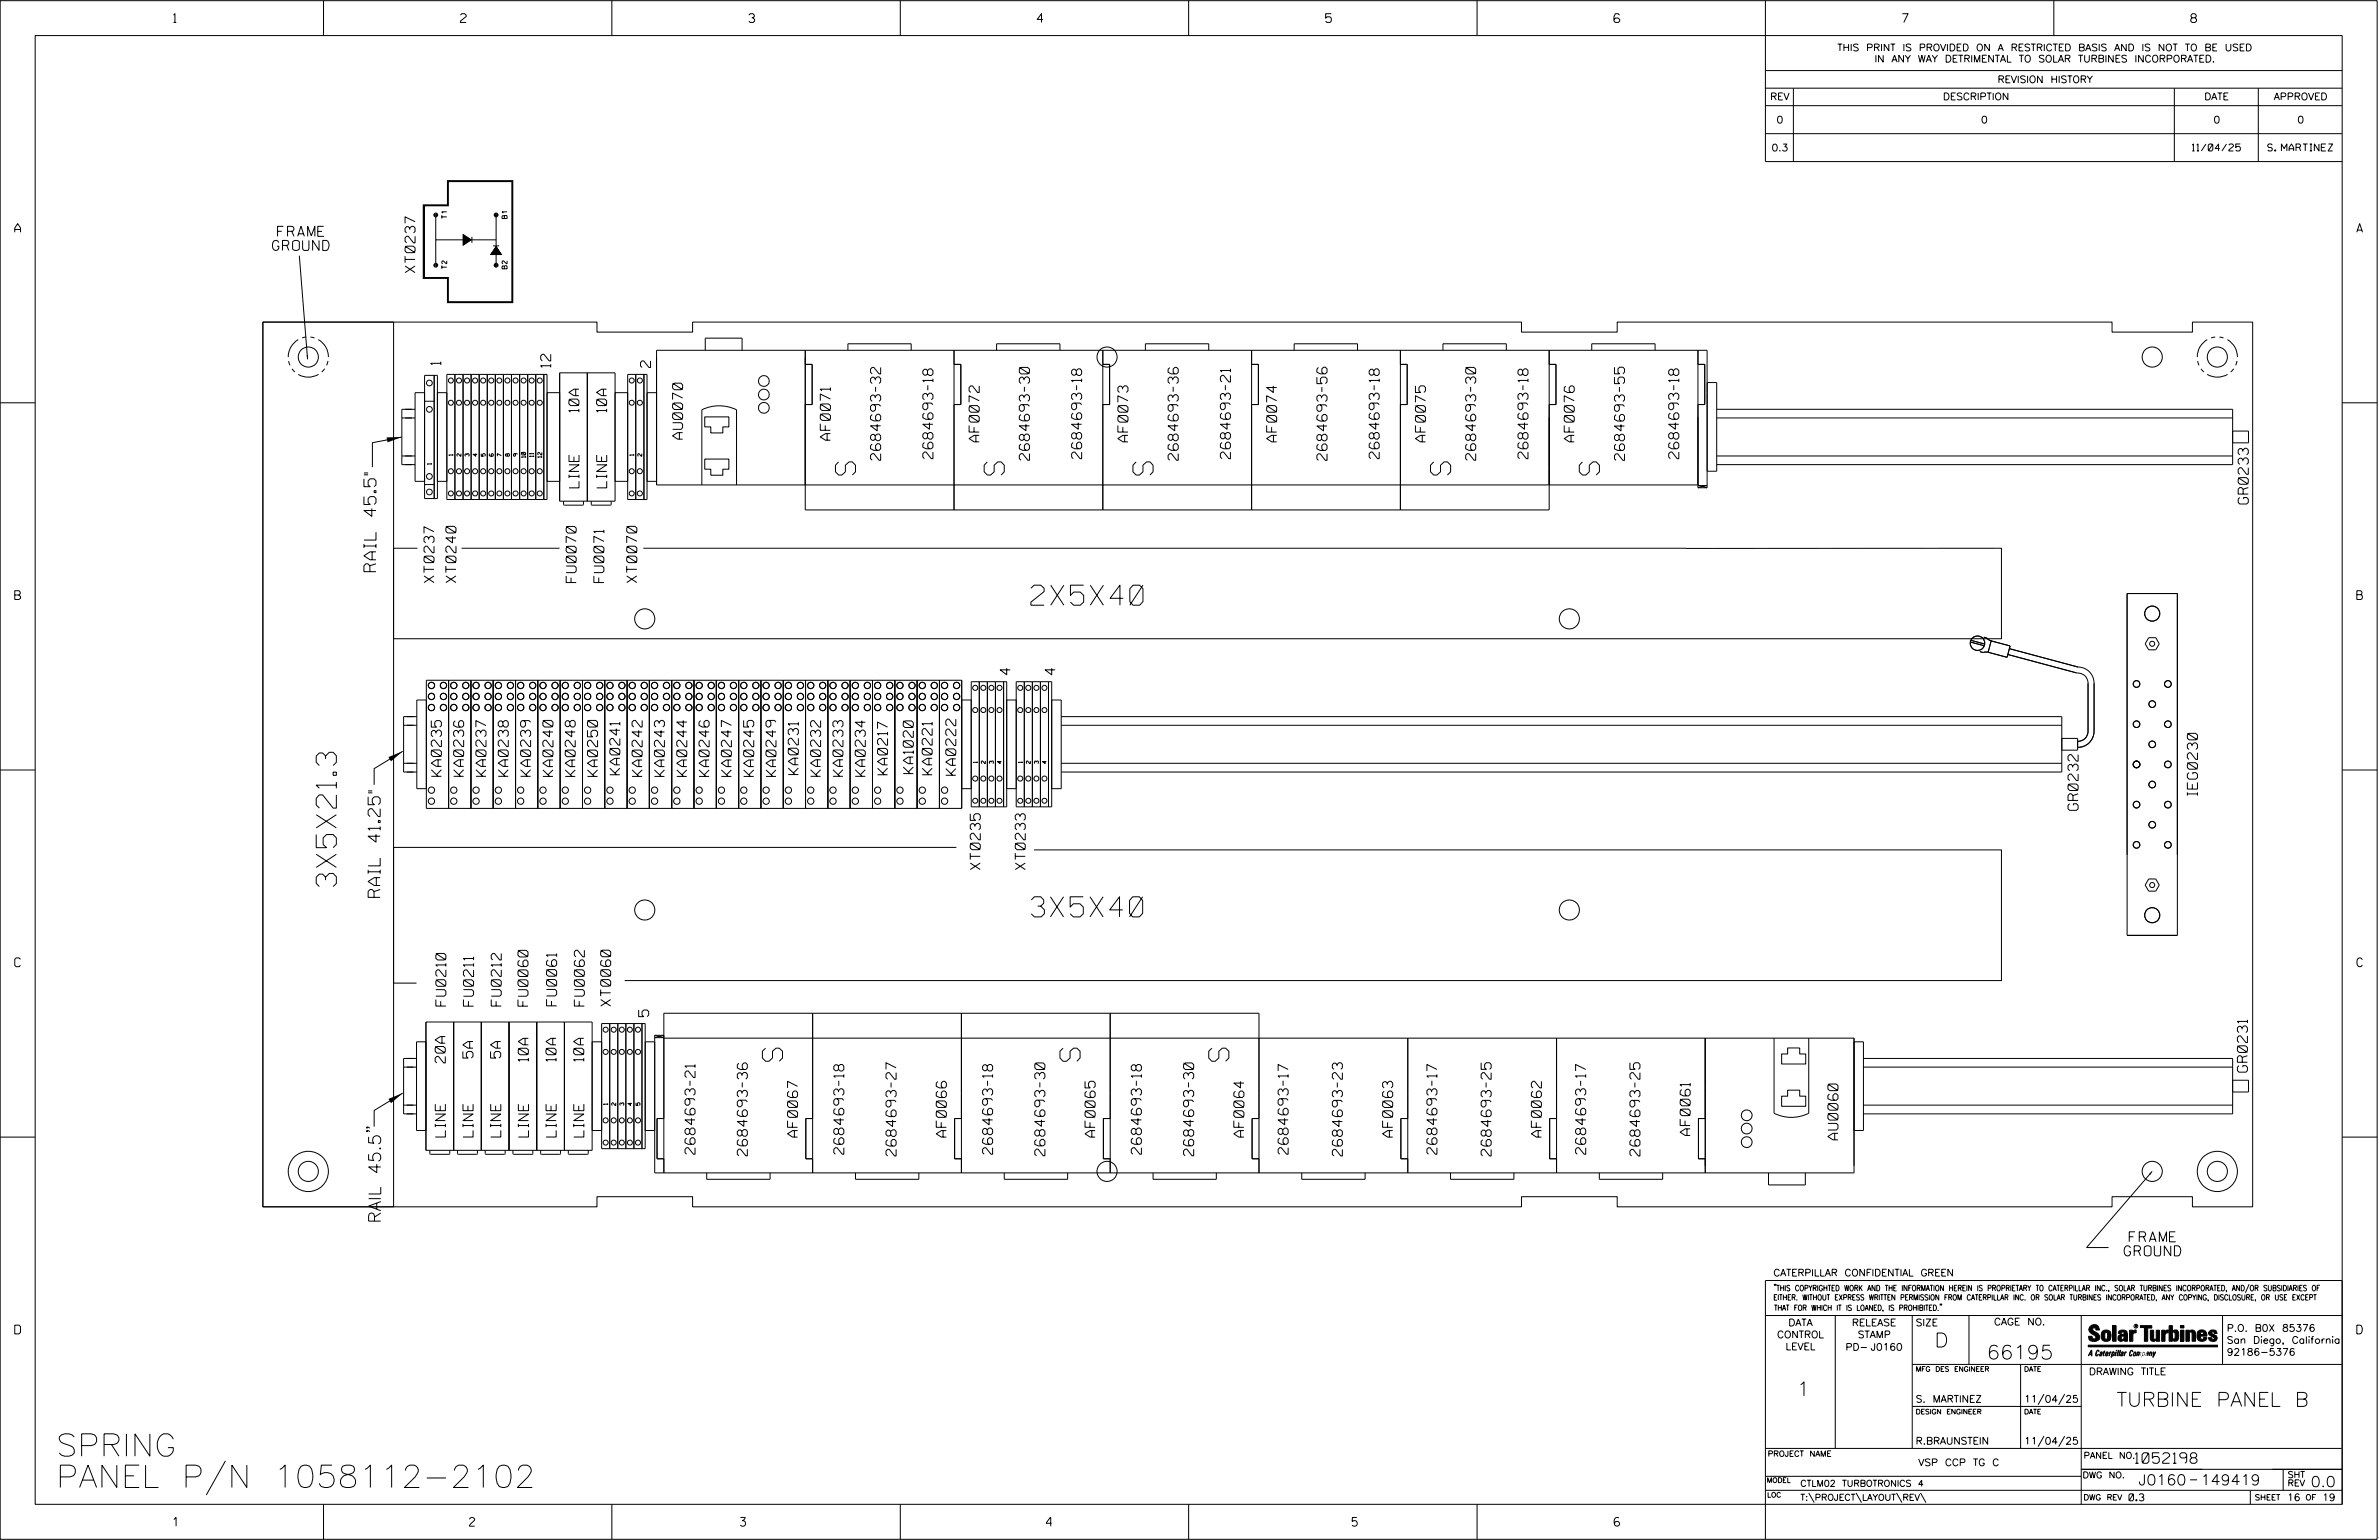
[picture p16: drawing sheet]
<svg xmlns="http://www.w3.org/2000/svg" width="864mm" height="559mm" viewBox="0 0 864 559" stroke-linecap="round" stroke-linejoin="round" font-family="sans-serif">
<defs><g id="words">
<g font-size="8.1">
<text x="20.4" y="528.4">SPRING</text>
<text x="20.4" y="539.8">PANEL P/N 1058112-2102</text>
</g>
<g font-size="7.3">
<text x="310.6" y="172.4" transform="rotate(-90 310.6 172.4)">S</text>
<text x="364.6" y="172.4" transform="rotate(-90 364.6 172.4)">S</text>
<text x="418.6" y="172.4" transform="rotate(-90 418.6 172.4)">S</text>
<text x="526.6" y="172.4" transform="rotate(-90 526.6 172.4)">S</text>
<text x="580.6" y="172.4" transform="rotate(-90 580.6 172.4)">S</text>
<text x="374.2" y="219.6">2X5X40</text>
<text x="122.1" y="321.7" transform="rotate(-90 122.1 321.7)">3X5X21.3</text>
<text x="374.4" y="332.7">3X5X40</text>
<text x="276.8" y="380.3" transform="rotate(90 276.8 380.3)">S</text>
<text x="384.8" y="380.3" transform="rotate(90 384.8 380.3)">S</text>
<text x="438.8" y="380.3" transform="rotate(90 438.8 380.3)">S</text>
</g>
<g font-size="5.1">
<text x="702.3" y="488.8">D</text>
<text x="721.2" y="493.2">66195</text>
<text x="652.2" y="506.5">1</text>
<text x="768.3" y="510.3">TURBINE PANEL B</text>
</g>
<g font-size="4.4">
<text x="136.5" y="207.4" transform="rotate(-90 136.5 207.4)">RAIL 45.5&quot;</text>
<text x="138" y="325.6" transform="rotate(-90 138 325.6)">RAIL 41.25&quot;</text>
<text x="138.2" y="443.9" transform="rotate(-90 138.2 443.9)">RAIL 45.5&quot;</text>
</g>
<g font-size="3.8">
<text x="775.1" y="531">1052198</text>
<text x="776.3" y="538.9">J0160</text>
<text x="798.8" y="538.9">149419</text>
<text x="838.8" y="539.5">0.0</text>
</g>
<g font-size="3.6">
<text x="100.8" y="85.8">FRAME</text>
<text x="98.9" y="90.9">GROUND</text>
<text x="150.7" y="98.9" transform="rotate(-90 150.7 98.9)">XT0237</text>
<text x="160" y="132.4" transform="rotate(-90 160 132.4)">1</text>
<text x="199.9" y="133.3" transform="rotate(-90 199.9 133.3)">12</text>
<text x="236.2" y="133.3" transform="rotate(-90 236.2 133.3)">2</text>
<text x="210.2" y="149.5" transform="rotate(-90 210.2 149.5)">10A</text>
<text x="220.2" y="149.5" transform="rotate(-90 220.2 149.5)">10A</text>
<text x="247.8" y="159.4" transform="rotate(-90 247.8 159.4)">AU0070</text>
<text x="301.4" y="159.7" transform="rotate(-90 301.4 159.7)">AF0071</text>
<text x="355.4" y="160.4" transform="rotate(-90 355.4 160.4)">AF0072</text>
<text x="409.5" y="160.4" transform="rotate(-90 409.5 160.4)">AF0073</text>
<text x="463.5" y="160.4" transform="rotate(-90 463.5 160.4)">AF0074</text>
<text x="517.5" y="160.4" transform="rotate(-90 517.5 160.4)">AF0075</text>
<text x="571.5" y="160.4" transform="rotate(-90 571.5 160.4)">AF0076</text>
<text x="319.7" y="167" transform="rotate(-90 319.7 167)">2684693-32</text>
<text x="338.7" y="166.4" transform="rotate(-90 338.7 166.4)">2684693-18</text>
<text x="373.7" y="167" transform="rotate(-90 373.7 167)">2684693-30</text>
<text x="392.7" y="166.4" transform="rotate(-90 392.7 166.4)">2684693-18</text>
<text x="427.7" y="167" transform="rotate(-90 427.7 167)">2684693-36</text>
<text x="446.7" y="166.4" transform="rotate(-90 446.7 166.4)">2684693-21</text>
<text x="481.7" y="167" transform="rotate(-90 481.7 167)">2684693-56</text>
<text x="500.7" y="166.4" transform="rotate(-90 500.7 166.4)">2684693-18</text>
<text x="535.7" y="167" transform="rotate(-90 535.7 167)">2684693-30</text>
<text x="554.7" y="166.4" transform="rotate(-90 554.7 166.4)">2684693-18</text>
<text x="589.7" y="167" transform="rotate(-90 589.7 167)">2684693-55</text>
<text x="609.4" y="166.4" transform="rotate(-90 609.4 166.4)">2684693-18</text>
<text x="210.2" y="177" transform="rotate(-90 210.2 177)">LINE</text>
<text x="220.3" y="177" transform="rotate(-90 220.3 177)">LINE</text>
<text x="816.1" y="182.9" transform="rotate(-90 816.1 182.9)">GR0233</text>
<text x="157.5" y="211.4" transform="rotate(-90 157.5 211.4)">XT0237</text>
<text x="165.5" y="211.4" transform="rotate(-90 165.5 211.4)">XT0240</text>
<text x="209.2" y="211.4" transform="rotate(-90 209.2 211.4)">FU0070</text>
<text x="219.2" y="211.4" transform="rotate(-90 219.2 211.4)">FU0071</text>
<text x="231.2" y="211.4" transform="rotate(-90 231.2 211.4)">XT0070</text>
<text x="366.7" y="244.9" transform="rotate(-90 366.7 244.9)">4</text>
<text x="383" y="244.9" transform="rotate(-90 383 244.9)">4</text>
<text x="160.2" y="281.7" transform="rotate(-90 160.2 281.7)">KA0235</text>
<text x="168.3" y="281.7" transform="rotate(-90 168.3 281.7)">KA0236</text>
<text x="176.4" y="281.7" transform="rotate(-90 176.4 281.7)">KA0237</text>
<text x="184.5" y="281.7" transform="rotate(-90 184.5 281.7)">KA0238</text>
<text x="192.6" y="281.7" transform="rotate(-90 192.6 281.7)">KA0239</text>
<text x="200.7" y="281.7" transform="rotate(-90 200.7 281.7)">KA0240</text>
<text x="208.8" y="281.7" transform="rotate(-90 208.8 281.7)">KA0248</text>
<text x="216.9" y="281.7" transform="rotate(-90 216.9 281.7)">KA0250</text>
<text x="225" y="281.1" transform="rotate(-90 225 281.1)">KA0241</text>
<text x="233.1" y="281.7" transform="rotate(-90 233.1 281.7)">KA0242</text>
<text x="241.2" y="281.7" transform="rotate(-90 241.2 281.7)">KA0243</text>
<text x="249.3" y="281.7" transform="rotate(-90 249.3 281.7)">KA0244</text>
<text x="257.4" y="281.7" transform="rotate(-90 257.4 281.7)">KA0246</text>
<text x="265.5" y="281.7" transform="rotate(-90 265.5 281.7)">KA0247</text>
<text x="273.6" y="281.7" transform="rotate(-90 273.6 281.7)">KA0245</text>
<text x="281.7" y="281.7" transform="rotate(-90 281.7 281.7)">KA0249</text>
<text x="289.8" y="281.1" transform="rotate(-90 289.8 281.1)">KA0231</text>
<text x="297.9" y="281.7" transform="rotate(-90 297.9 281.7)">KA0232</text>
<text x="306" y="281.7" transform="rotate(-90 306 281.7)">KA0233</text>
<text x="314.1" y="281.7" transform="rotate(-90 314.1 281.7)">KA0234</text>
<text x="322.2" y="281.1" transform="rotate(-90 322.2 281.1)">KA0217</text>
<text x="331.5" y="280.7" transform="rotate(-90 331.5 280.7)">KA1020</text>
<text x="338.4" y="281.1" transform="rotate(-90 338.4 281.1)">KA0221</text>
<text x="347" y="281.3" transform="rotate(-90 347 281.3)">KA0222</text>
<text x="797.7" y="288.7" transform="rotate(-90 797.7 288.7)">IEG0230</text>
<text x="754.4" y="294" transform="rotate(-90 754.4 294)">GR0232</text>
<text x="355.9" y="315.5" transform="rotate(-90 355.9 315.5)">XT0235</text>
<text x="372.2" y="315.5" transform="rotate(-90 372.2 315.5)">XT0233</text>
<text x="161.9" y="365.1" transform="rotate(-90 161.9 365.1)">FU0210</text>
<text x="171.9" y="365.1" transform="rotate(-90 171.9 365.1)">FU0211</text>
<text x="182" y="365.1" transform="rotate(-90 182 365.1)">FU0212</text>
<text x="191.7" y="365.1" transform="rotate(-90 191.7 365.1)">FU0060</text>
<text x="202.1" y="365" transform="rotate(-90 202.1 365)">FU0061</text>
<text x="212.1" y="365.1" transform="rotate(-90 212.1 365.1)">FU0062</text>
<text x="221.7" y="365.1" transform="rotate(-90 221.7 365.1)">XT0060</text>
<text x="235.5" y="368.9" transform="rotate(-90 235.5 368.9)">5</text>
<text x="171.7" y="383.9" transform="rotate(-90 171.7 383.9)">5A</text>
<text x="181.7" y="383.9" transform="rotate(-90 181.7 383.9)">5A</text>
<text x="161.6" y="385.7" transform="rotate(-90 161.6 385.7)">20A</text>
<text x="191.8" y="385.1" transform="rotate(-90 191.8 385.1)">10A</text>
<text x="201.8" y="385.1" transform="rotate(-90 201.8 385.1)">10A</text>
<text x="211.9" y="385.1" transform="rotate(-90 211.9 385.1)">10A</text>
<text x="815.8" y="389" transform="rotate(-90 815.8 389)">GR0231</text>
<text x="161.7" y="412.6" transform="rotate(-90 161.7 412.6)">LINE</text>
<text x="171.7" y="412.6" transform="rotate(-90 171.7 412.6)">LINE</text>
<text x="181.8" y="412.6" transform="rotate(-90 181.8 412.6)">LINE</text>
<text x="191.8" y="412.6" transform="rotate(-90 191.8 412.6)">LINE</text>
<text x="201.9" y="412.6" transform="rotate(-90 201.9 412.6)">LINE</text>
<text x="211.9" y="412.6" transform="rotate(-90 211.9 412.6)">LINE</text>
<text x="289.5" y="412.6" transform="rotate(-90 289.5 412.6)">AF0067</text>
<text x="343.5" y="412.6" transform="rotate(-90 343.5 412.6)">AF0066</text>
<text x="397.5" y="412.6" transform="rotate(-90 397.5 412.6)">AF0065</text>
<text x="451.5" y="412.6" transform="rotate(-90 451.5 412.6)">AF0064</text>
<text x="505.5" y="412.6" transform="rotate(-90 505.5 412.6)">AF0063</text>
<text x="559.6" y="412.6" transform="rotate(-90 559.6 412.6)">AF0062</text>
<text x="613.6" y="412" transform="rotate(-90 613.6 412)">AF0061</text>
<text x="667.2" y="413.6" transform="rotate(-90 667.2 413.6)">AU0060</text>
<text x="252.3" y="418.8" transform="rotate(-90 252.3 418.8)">2684693-21</text>
<text x="271.3" y="419.4" transform="rotate(-90 271.3 419.4)">2684693-36</text>
<text x="306.3" y="418.8" transform="rotate(-90 306.3 418.8)">2684693-18</text>
<text x="325.3" y="419.4" transform="rotate(-90 325.3 419.4)">2684693-27</text>
<text x="360.3" y="418.8" transform="rotate(-90 360.3 418.8)">2684693-18</text>
<text x="379.3" y="419.4" transform="rotate(-90 379.3 419.4)">2684693-30</text>
<text x="414.3" y="418.8" transform="rotate(-90 414.3 418.8)">2684693-18</text>
<text x="433.3" y="419.4" transform="rotate(-90 433.3 419.4)">2684693-30</text>
<text x="467.6" y="418.8" transform="rotate(-90 467.6 418.8)">2684693-17</text>
<text x="487.3" y="419.4" transform="rotate(-90 487.3 419.4)">2684693-23</text>
<text x="521.6" y="418.8" transform="rotate(-90 521.6 418.8)">2684693-17</text>
<text x="541.3" y="419.4" transform="rotate(-90 541.3 419.4)">2684693-25</text>
<text x="575.6" y="418.8" transform="rotate(-90 575.6 418.8)">2684693-17</text>
<text x="595.3" y="419.4" transform="rotate(-90 595.3 419.4)">2684693-25</text>
<text x="771.1" y="455.7">GROUND</text>
<text x="772.9" y="450.6">FRAME</text>
</g>
<g font-size="3.2">
<text x="63" y="8.2">1</text>
<text x="167.2" y="8.2">2</text>
<text x="271.8" y="8.2">3</text>
<text x="376.5" y="8.2">4</text>
<text x="481.2" y="8.2">5</text>
<text x="690.6" y="8.2">7</text>
<text x="795.3" y="8.2">8</text>
<text x="5.4" y="84.3">A</text>
<text x="855.5" y="84.3">A</text>
<text x="5.4" y="217.5">B</text>
<text x="855.6" y="217.5">B</text>
<text x="5.4" y="350.8">C</text>
<text x="855.6" y="350.8">C</text>
<text x="5.4" y="484">D</text>
<text x="855.6" y="484">D</text>
<text x="62.8" y="553.8">1</text>
<text x="170.4" y="553.8">2</text>
<text x="268.8" y="553.8">3</text>
<text x="379.8" y="553.8">4</text>
<text x="490.8" y="553.8">5</text>
<text x="585.9" y="553.8">6</text>
</g>
<g font-size="2.5">
<text x="666.9" y="18.5">THIS PRINT IS PROVIDED ON A RESTRICTED BASIS AND IS NOT TO BE USED</text>
<text x="680.5" y="22.6">IN ANY WAY DETRIMENTAL TO SOLAR TURBINES INCORPORATED.</text>
<text x="725.1" y="30">REVISION HISTORY</text>
<text x="642.6" y="36.3">REV</text>
<text x="705.3" y="36.3">DESCRIPTION</text>
<text x="800.2" y="36.3">DATE</text>
<text x="825.4" y="36.3">APPROVED</text>
<text x="644.9" y="44.7">0</text>
<text x="719.1" y="44.7">0</text>
<text x="803.5" y="44.7">0</text>
<text x="834" y="44.7">0</text>
<text x="643.1" y="54.8">0.3</text>
<text x="795.8" y="54.8">11/04/25</text>
<text x="823.2" y="54.8">S. MARTINEZ</text>
<text x="643.8" y="463">CATERPILLAR CONFIDENTIAL GREEN</text>
<text x="645.1" y="485.5">CONTROL</text>
<text x="649.2" y="481.1">DATA</text>
<text x="672.3" y="481.1">RELEASE</text>
<text x="674.4" y="485.5">STAMP</text>
<text x="695.4" y="481.1">SIZE</text>
<text x="723.8" y="480.8">CAGE NO.</text>
<text x="808.4" y="483.1">P.O. B0X 85376</text>
<text x="648.2" y="489.8">LEVEL</text>
<text x="669.9" y="490">PD- J0160</text>
<text x="808.4" y="487.5">San Diego, California</text>
<text x="808.4" y="491.8">92186-5376</text>
<text x="758.3" y="498.9">DRAWING TITLE</text>
<text x="695.4" y="508.9">S. MARTINEZ</text>
<text x="734.8" y="508.9">11/04/25</text>
<text x="695.4" y="524.1">R.BRAUNSTEIN</text>
<text x="734.8" y="524.1">11/04/25</text>
<text x="696.4" y="531.9">VSP CCP TG C</text>
<text x="772.8" y="544.6">0.3</text>
<text x="830.2" y="544.6">16</text>
<text x="843" y="544.6">19</text>
</g>
<g font-size="2.3">
<text x="756.4" y="529.2">PANEL NO.</text>
<text x="653.5" y="539.4">CTLM02 TURBOTRONICS 4</text>
<text x="756" y="536.3">DWG NO.</text>
<text x="830.4" y="539.3">REV</text>
<text x="830.4" y="536.2">SHT</text>
<text x="653.5" y="544.5">T:\PROJECT\LAYOUT\REV\</text>
</g>
<g font-size="2">
<text x="643.8" y="468.4">&quot;THIS COPYRIGHTED WORK AND THE INFORMATION HEREIN IS PROPRIETARY TO CATERPILLAR INC., SOLAR TURBINES INCORPORATED, AND/OR SUBSIDIARIES OF</text>
<text x="643.8" y="471.8">EITHER. WITHOUT EXPRESS WRITTEN PERMISSION FROM CATERPILLAR INC. OR SOLAR TURBINES INCORPORATED, ANY COPYING, DISCLOSURE, OR USE EXCEPT</text>
<text x="644" y="475.6">THAT FOR WHICH IT IS LOANED, IS PROHIBITED.&quot;</text>
<text x="641.7" y="528.5">PROJECT NAME</text>
<text x="756.3" y="544.3">DWG REV</text>
<text x="818.5" y="544.3">SHEET</text>
<text x="836.9" y="544.3">OF</text>
</g>
<g font-size="1.8">
<text x="162.2" y="79.3" transform="rotate(-90 162.2 79.3)">T1</text>
<text x="184.1" y="79.3" transform="rotate(-90 184.1 79.3)">B1</text>
<text x="162.2" y="97.5" transform="rotate(-90 162.2 97.5)">T2</text>
<text x="184.1" y="97.5" transform="rotate(-90 184.1 97.5)">B2</text>
<text x="695.4" y="497.6">MFG DES ENGINEER</text>
<text x="734.8" y="497.6">DATE</text>
<text x="695.4" y="513.1">DESIGN ENGINEER</text>
<text x="734.8" y="513.1">DATE</text>
<text x="641.3" y="538">MODEL</text>
<text x="641.5" y="543.3">LOC</text>
</g>
<g font-size="1.5">
<text x="164.4" y="165.3" transform="rotate(-90 164.4 165.3)">1</text>
<text x="167.3" y="165.6" transform="rotate(-90 167.3 165.6)">2</text>
<text x="170.3" y="165.6" transform="rotate(-90 170.3 165.6)">3</text>
<text x="173.2" y="165.6" transform="rotate(-90 173.2 165.6)">4</text>
<text x="176.1" y="165.6" transform="rotate(-90 176.1 165.6)">5</text>
<text x="179.1" y="165.6" transform="rotate(-90 179.1 165.6)">6</text>
<text x="182" y="165.6" transform="rotate(-90 182 165.6)">7</text>
<text x="184.9" y="165.6" transform="rotate(-90 184.9 165.6)">8</text>
<text x="187.9" y="165.6" transform="rotate(-90 187.9 165.6)">9</text>
<text x="190.8" y="166" transform="rotate(-90 190.8 166)">10</text>
<text x="193.7" y="165.8" transform="rotate(-90 193.7 165.8)">11</text>
<text x="196.7" y="166" transform="rotate(-90 196.7 166)">12</text>
<text x="230.1" y="165.3" transform="rotate(-90 230.1 165.3)">1</text>
<text x="233" y="165.6" transform="rotate(-90 233 165.6)">2</text>
<text x="156.6" y="168.6" transform="rotate(-90 156.6 168.6)">1</text>
<text x="354.8" y="276.8" transform="rotate(-90 354.8 276.8)">1</text>
<text x="357.7" y="277.1" transform="rotate(-90 357.7 277.1)">2</text>
<text x="360.6" y="277.1" transform="rotate(-90 360.6 277.1)">3</text>
<text x="363.6" y="277.1" transform="rotate(-90 363.6 277.1)">4</text>
<text x="371.1" y="276.8" transform="rotate(-90 371.1 276.8)">1</text>
<text x="374" y="277.1" transform="rotate(-90 374 277.1)">2</text>
<text x="376.9" y="277.1" transform="rotate(-90 376.9 277.1)">3</text>
<text x="379.9" y="277.1" transform="rotate(-90 379.9 277.1)">4</text>
<text x="220.6" y="400.9" transform="rotate(-90 220.6 400.9)">1</text>
<text x="223.5" y="401.1" transform="rotate(-90 223.5 401.1)">2</text>
<text x="226.5" y="401.1" transform="rotate(-90 226.5 401.1)">3</text>
<text x="229.4" y="401.1" transform="rotate(-90 229.4 401.1)">4</text>
<text x="232.3" y="401.1" transform="rotate(-90 232.3 401.1)">5</text>
</g>
<text font-size=".9" x="775.1" y="481.7">R</text>
</g></defs>
<g fill="none" stroke="#000" stroke-width=".36">
<path d="M.1 .2h862.8v558.4h-862.8zM12.8 12.9h837.4v533h-837.4zM117.4 .2v12.7M222.1 .2v12.7M326.8 .2v12.7M431.5 .2v12.7M536.2 .2v12.7M587.9 5.5l-.5-.5h-1l-.5 1v1.7l.5 .4h1l.6-.4v-.6l-.6-.5h-1l-.5 .5M640.9 .2v58.4h209.3M745.6 .2v12.7M640.9 25.6h209.3M640.9 32h209.3"/>
<path d="M640.9 38.3h209.3M651 32v26.6M789.3 32v26.6M819.8 32v26.6M640.9 48.5h209.3M158.2 78.5v17.3M180.1 78.5v17.3M108.7 92.8l3 37.6M158.2 87h21.9M171.3 85.9v2.2M179 89.2h2.2M95.4 116.9h47.5v321h-47.5z"/>
<path d="M95.4 116.9h121.3v3.6h34.7v-3.6h300.9v3.6h34.8v-3.6h179.6v3.6h29.2v-3.6h21.8v321h-21.8v-3.7h-29.2v3.7h-179.6v-3.7h-34.8v3.7h-300.9v-3.7h-34.7v3.7h-121.3zM104.8 131.1l.5 1.5M106 133.8l1 1.2M108.3 135.9a7.4 7.4 0 0 0 7.3 0M108.3 123.2a7.4 7.4 0 0 0-3.7 6.4M111.2 122.3l-1.5 .3M112.7 122.3l1.5 .3M115.6 123.2a7.2 7.2 0 0 1 3.6 6.4M117.9 133.8l-1.1 1.2M119.1 131l-.5 1.6M154.1 136.2h4.7v44.7h-4.7zM157.6 136.2v44.7"/>
<path d="M162.2 135.9h36.4v45.4h-36.4zM165.1 135.9v45.4M168.1 135.9v45.4M171 135.9v45.4M174 135.9v45.4M176.9 135.9v45.4M179.8 135.9v45.4M182.7 135.9v45.4M185.7 135.9v45.4M188.6 135.9v45.4M191.6 135.9v45.4M194.5 135.9v45.4"/>
<path d="M197.4 135.9v45.4M203.2 135.3h20.1v46.6h-20.1zM213.2 135.3v46.6M227.9 135.9h7v45.4h-7zM230.8 135.9v45.4M233.8 135.9v45.4M256 127.1v-4.4h13.4v4.4M292.3 132.2h2.5v14.6h-2.5M292.3 127.1v57.9h270.1v-57.9M307.8 127.1v-2.4h23v2.4M346.3 132.2h2.5v14.6h-2.5M346.3 127.1v57.9"/>
<path d="M361.8 127.1v-2.4h23v2.4M400.3 132.2h2.5v14.6h-2.5M400.3 127.1v57.9M415.8 127.1v-2.4h23v2.4M454.3 132.2h2.5v14.6h-2.5M454.3 127.1v57.9M469.8 127.1v-2.4h23v2.4M508.4 132.2h2.4v14.6h-2.4M508.4 127.1v57.9M523.8 127.1v-2.4h23v2.4M562.4 132.2h2.4v14.6h-2.4M577.8 127.1v-2.4h23v2.4"/>
<path d="M616.4 127.1v49.9M616.4 132.2h2.4v14.6h-2.4M619.7 138.8h3.5v32.2h-3.5zM797.8 131.1l.5 1.5M799 133.8l1 1.2M801.2 135.9a7.4 7.4 0 0 0 7.4 0M801.3 123.2a7.2 7.2 0 0 0-3.7 6.4M804.2 122.3l-1.6 .3M805.7 122.3l1.5 .3M808.6 123.2a7.2 7.2 0 0 1 3.6 6.4M810.9 133.8l-1.1 1.2M812.1 131l-.5 1.6"/>
<path d="M.1 146.2h12.7M145.9 158.6l-10.7 2.1v8.8M145.9 151.7h4.8M150.7 148.5h-4.8v20.1h4.8M154.1 145.6h3.5M154.1 142.5h-3.4v32.2h3.4M158.8 142.5h3.4M198.6 142.5h4.6v32.2h-4.6zM223.3 142.5h4.6v32.2h-4.6zM234.9 142.5h3.4M255.8 151.3h8.8v3.6h-2.2v2.2h-4.4v-2.2h-2.2zM623.2 148.5h187.3v20.1h-187.3"/>
<path d="M623.2 151.7h187.3M810.5 156.4h5.7v4.3h-5.7M850.2 146.2h12.7M145.9 165.5h4.8M154.1 175.8h3.5M158.8 174.7h3.4M234.9 174.7h3.4M254.8 176v-27.3a14.4 14.4 0 0 1 12.6 0v27.3M255.8 166.6h8.8v3.7h-2.2v2.1h-4.4v-2.1h-2.2zM616.4 177l3.3-.8h-3.3l3.3 .8M616.4 177h3.3M616.4 176h-378.1v-48.9h381.4v49.9"/>
<path d="M623.2 165.5h187.3M151.5 198.9h-8.6v32.9h583.6v-32.9l-114.6 .1M167.6 198.9h35.5M204.6 181.9v1.1l.3 .3h6.6l.3-.3v-1.1M214.6 181.9v1.1l.3 .3h6.7l.3-.3v-1.1M233.5 198.9h378.5M772.2 215.4h18.2v124h-18.2zM715.3 233l5 1.3M715.4 232.3l5 1.4M718.7 236.4l1.2 .4 .9-.2 1.2 .1M720.1 231.2l1.2 .3 .6 .6 1.2 .5M722.8 232.6l6.9 1.8-1.1 4.1-6.9-1.8z"/>
<path d="M728.9 237.5l24.9 6.7a3.8 3.8 0 0 1 4.2 3.7v17.4a3.6 3.6 0 0 1-3.8 3.7M729.4 235.4l24.9 6.6a5.8 5.8 0 0 1 5.9 5.9v17.4a5.8 5.8 0 0 1-6 5.9M780 231.4h2.6l1.2 2.2-1.2 2.2h-2.6l-1.3-2.2zM154.8 254h-3.5v32.2h3.5M154.8 246.8h194.3v46.5h-194.3zM162.8 246.8v46.5M171 246.8v46.5M179 246.8v46.5M187.1 246.8v46.5M195.2 246.8v46.5M203.3 246.8v46.5M211.5 246.8v46.5"/>
<path d="M219.5 246.8v46.5M227.6 246.8v46.5M235.7 246.8v46.5M243.8 246.8v46.5M251.9 246.8v46.5M260 246.8v46.5M268.1 246.8v46.5M276.2 246.8v46.5M284.3 246.8v46.5M292.4 246.8v46.5M300.5 246.8v46.5M308.6 246.8v46.5"/>
<path d="M316.7 246.8v46.5M324.8 246.8v46.5M332.9 246.8v46.5M341 246.8v46.5M349.1 254h3.5M352.6 247.4h12.8v45.4h-12.8zM355.5 247.4v45.4M358.4 247.4v45.4M361.4 247.4v45.4M364.3 247.4v45.4M365.4 254h3.5M368.9 247.4h12.9v45.4h-12.9z"/>
<path d="M371.8 247.4v45.4M374.8 247.4v45.4M377.7 247.4v45.4M380.6 247.4v45.4M381.8 254h3.4v32.2h-3.4M.1 279.4h12.7M146.2 272.6l-10.4 6.3v5.9M146.5 263.2h4.8M146.5 277h4.8M151.3 260h-4.8v20.1h4.8M385.2 260h363.3v20.1h-363.3M385.2 263.2h363.3"/>
<path d="M385.2 277h363.3M748.5 267.9h5.7v4.3h-5.7M850.2 279.4h12.7M349.1 286.2h3.5M365.4 286.2h3.5M347.2 307.5h-204.3v49.2h8.3M375.4 308.4h351.1v47.4h-499.7M780 318.9h2.6l1.2 2.3-1.2 2.2h-2.6l-1.3-2.2zM154.6 370.8h60.3v46.6h-60.3zM154.6 378h-3.4v32.2h3.4M164.7 370.8v46.6M174.7 370.8v46.6"/>
<path d="M184.8 370.8v46.6M194.8 370.8v46.6M204.9 370.8v46.6M214.9 378h3.5M218.4 371.4h15.8v45.4h-15.8zM221.3 371.4v45.4M224.3 371.4v45.4M227.2 371.4v45.4M230.1 371.4v45.4M233 371.4v45.4M234.2 378h3.5M237.7 375.7v49.9h435.3v-48.9h-432"/>
<path d="M237.7 375.7h3.3l-3.3 .8h3.3zM295 367.7v57.9M349 367.7v57.9M403 367.7v57.9M511 376.7v48.9M565 376.7v48.9M619 376.7v48.9M644 376.7v27.3a14.1 14.1 0 0 0 12.6 0v-27.3M673 378h3.5v32.2h-3.5M146.2 396.7l-10.4 6.2v5.9M146.5 387.2h4.7M151.2 384.1h-4.7v20.1h4.7"/>
<path d="M646.7 397.8h2.2v-2.2h4.4v2.2h2.2v3.6h-8.8zM646.7 382.4h2.2v-2.1h4.4v2.1h2.2v3.7h-8.8zM676.5 384.1h134v20.1h-134M676.5 387.2h134M810.5 392h5.7v4.2h-5.7M.1 412.6h12.7M133.2 410.2l.2 .3-.2 .2-.2-.2a.78 .78 0 0 1 1.2 .2M133.2 409l.2 .2-.2 .2-.2-.2a.78 .78 0 0 1 1.2 .2M146.5 401h4.7M156 417.4v1.2l.3 .3h6.7l.3-.3v-1.2M166.1 417.4v1.2l.3 .3h6.6l.3-.3v-1.2M176.1 417.4v1.2l.3 .3h6.7l.3-.3v-1.2"/>
<path d="M186.2 417.4v1.2l.3 .3h6.6l.3-.3v-1.2M196.3 417.4v1.2l.2 .3h6.7l.3-.3v-1.2M206.3 417.4v1.2l.3 .3h6.7l.2-.3v-1.2M214.9 410.2h3.5M234.2 410.2h3.5M241 405.9h-2.5v14.6h2.5M295 405.9h-2.5v14.6h2.5M349 405.9h-2.5v14.6h2.5M403 405.9h-2.5v14.6h2.5M457 405.9h-2.5v14.6h2.5M511 405.9h-2.5v14.6h2.5M565 405.9h-2.5v14.6h2.5"/>
<path d="M619 405.9h-2.5v14.6h2.5M676.5 401h134M850.2 412.6h12.7M241 425.6v-57.9h216v57.9M256.5 425.6v2.3h23v-2.3M310.6 425.6v2.3h23v-2.3M364.6 425.6v2.3h23v-2.3M418.6 425.6v2.3h22.9v-2.3M472.5 425.6v2.3h23v-2.3M526.6 425.6v2.3h23v-2.3M580.6 425.6v2.3h23v-2.3M642 425.6v4.4h13.4v-4.4"/>
<path d="M781.3 425.1l-23.9 27.6h8M640.9 477.3h209.3M644.2 466.1l-.1 .4M644.7 466.1l-.2 .4M666.2 477.3v48.3M694.2 477.3v48.3M704.4 473.3l-.1 .4M704.8 473.3l-.1 .4M714.8 477.3v17.8M755.5 477.3v68.6M806.8 477.3v17.8M816.5 466l-1.4 3.1"/>
<path d="M850.2 464.6h-209.3v94M850.2 464.8v81.1M694.2 495.1h156M733.5 495.1v30.5M758.6 481.4a2.02 2.02 0 0 1 3.1-.1l.5 1.3h-1.3l-.2-.6-.4-.2-.6 .1-.1 .4 .4 .7a2.46 2.46 0 0 1 2.2 2.9 2.83 2.83 0 0 1-3.8 .3l-.3-1.3h1.3l.2 .7 .6 .3 .5-.2 .2-.5-.4-.6-1.9-1.2-.4-.9zM759.2 491.3h-.7l.7-1.2v1.9h.2l-.1-2.1-1.3 2.1 .5-.5h.7M761.3 490l.3-.2 .4 .3-.1 .3-.3-.4-.4 .3-.3 1.6h.4l.4-.5-.3 .6-.4 .1-.3-.4zM762.6 490.6l.5-.1-.1 1.4h-.9a.74 .74 0 0 1 .9-.8l-.3 .7-.5 .1 .2-.5 .6-.2v-.5l-.7 .2zM763 483.2a2.17 2.17 0 0 1 3.1 0l.3 1.4-.3 1.5a2.17 2.17 0 0 1-3.1 0l-.3-1.5zM763.6 490.5l.4-.4 .2 .6h-.3l-.3 .9 .2 .4-.3-.1zM764.1 483.7l.5-.4 .4 .3v2.2l-.4 .2-.5-.2zM764.6 491.1l.6 .2v-.7l-.4-.1-.4 .6-.1 .8h.6"/>
<path d="M764.6 491.1l-.1 .8h.4M764.6 482.6v.8M764.8 490.7l.4 .1v.3h-.6zM765 491.5l-.1 .4zM766 490.5l-.5 1.5zM766 490.8l.4-.3-.4 .4M766.9 481h1.3v5.7h-1.3zM767 490.8l.5 .1-.3 .8-.4 .2zM767.3 490.5h-.5l-.5 2M767.3 490.5a.8 .8 0 0 1 .2 1 .8 .8 0 0 1-.9 .4l-.1 .6M767.3 490.5l-.1 .2M768.1 490.5l-.4 1.5z"/>
<path d="M768.2 489.9h.3l-.1 .2h-.2zM769 489.9l-.5 2.1zM769.7 489.9l-.6 2.1zM770.1 491.4l.5-.3-.5 .8zM770.4 491.9h.1M770.6 491.1l.1-.4-.7 .2 .1-.3 .6-.1 .2 .3-.5 1.1M770.6 491.1a.74 .74 0 0 0-.8 .8h.6M771 484.8h-.7l-.3 .6 .4 .7 .5-.3 .1-2.4h-.8l-.1 .4h-1.2a1.71 1.71 0 0 1 1.8-1.3 1.71 1.71 0 0 1 1.6 1.4v2.8h-1.1l-.1-.6M771 484.2l-1.5 .1a1.41 1.41 0 0 0 0 2.4l.5 .1 1.1-.7M771.2 486.1h-.1M771.4 490.5l.1 .3 .4-.3-.9 1.5zM771.5 490.8h.1"/>
<path d="M773 482.7h1.2v.5l.5-.5 .7-.1v1h-.6l-.5 .4-.1 2.7h-1.2zM773.3 490.3l.6-.4 .4 .2-.1 .4-.3-.4a1.28 1.28 0 0 0-.5 1.8l.6-.4-.1 .4-.8 .1zM774.7 490.8l.5-.3a.88 .88 0 0 1 .2 .9 .88 .88 0 0 1-.7 .7l-.2-.2zM774.8 490.9h.5l-.3 1h-.3l-.2-.2zM775.2 490.5l-.1 .2M776.8 481h4.3v.9h-1.5v4.8h-1.3M776.8 490.6l-.8 .2v-.3l-.4 1.5 .8-1.3v1.3l.3-1.2M779.3 491.1h.4M779.6 490.5h.3l-.3 1.4M779.6 490.7h.2l-.1 .4M779.7 491.1l-.1 .4M779.7 491.1l-.4 .2"/>
<path d="M780.1 492l.4-1.5 .1 .3 .3-.3 .3 .2-.3 1.3v-1.3l-.7 1.3M780.6 482.7h1.2v2.7l.1 .4 .4 .3 .4-.7v-2.7h1.2l.1 4h-1.3v-.5l-1.1 .6-.7-.3-.3-.7zM781.6 492.5l1-2-.8 1.3-.2-1.3-.2 2M784.7 482.7h1.2v.5l.5-.5 .7-.1v1h-.5l-.6 .4-.1 2.7h-1.2zM787.4 481h1.2v2a1.4 1.4 0 0 1 2.2 .2l.1 1.4-.4 1.9-1.5 .1-.4-.5v-1l.5 .9 .5-.3v-2.1l-.5-.4-.5 .7v2.8h-1.2zM791.5 482.7h1.3v4h-1.3zM791.5 481h1.3v.9h-1.3zM793.5 482.7h1.3v.4l.7-.5 1.1 .2 .4 .6v3.3h-1.2l-.3-3.4-.7 .2v3.2h-1.3zM794.8 483.1h.1M797.7 483.2a1.92 1.92 0 0 1 2.4-.5 1.92 1.92 0 0 1 1 2.1h-2.3v.8l.6 .5 .5-.3v-.5h1.2a1.83 1.83 0 0 1-2.1 1.4 1.83 1.83 0 0 1-1.5-2.1zM798.8 484.2v.6M799.1 483.4h.6l.2 .8h-1.1z"/>
<path d="M804.6 482.9a1.84 1.84 0 0 0-2.9 .8 3.3 3.3 0 0 0 2.2 1.9l-.5 .5-.4-.3-.1-.4h-1.2l.1 .6a1.92 1.92 0 0 0 2.9 .4M804.9 483.8h-1.2l-.2-.6-.5 .1-.1 .3 .1 .3 1.8 .9M805.1 488.1h-47.1v.6h47.1M694.2 510.3h61.3M742 505.8l-2.2 3.9M749.5 505.8l-2.2 3.9M81.8 530.1l-6.9 12.4M640.9 525.6h209.2M640.9 535.7h114.6M742 521.1l-2.2 3.8M749.5 521.1l-2.2 3.8M755.5 533.2h94.7"/>
<path d="M795 537h2.6M828.8 533.2v7.6M117.4 545.9v12.7M222.1 545.9v12.7M326.8 545.9v12.7M431.5 545.9v12.7M536.2 545.9v12.7M640.9 540.8h209.3M656.6 541.7l2 3.5M673.8 541.7l1.9 3.5M688.4 541.7l2 3.5M697.2 541.7l1.9 3.5"/>
<path d="M816.9 541v4.9M863.5 558h.1"/>
<circle cx="111.9" cy="129.6" r="3.7"/>
<circle cx="155.9" cy="139" r="1.04"/>
<circle cx="163.7" cy="138.1" r=".91"/>
<circle cx="166.6" cy="138.1" r=".92"/>
<circle cx="169.5" cy="138.1" r=".91"/>
<circle cx="172.5" cy="138.1" r=".91"/>
<circle cx="175.4" cy="138.1" r=".91"/>
<circle cx="178.3" cy="138.1" r=".92"/>
<circle cx="181.3" cy="138.1" r=".91"/>
<circle cx="184.2" cy="138.1" r=".91"/>
<circle cx="187.1" cy="138.1" r=".92"/>
<circle cx="190.1" cy="138.1" r=".91"/>
<circle cx="193" cy="138.1" r=".91"/>
<circle cx="195.9" cy="138.1" r=".91"/>
<circle cx="229.3" cy="138.1" r=".91"/>
<circle cx="232.3" cy="138.1" r=".92"/>
<circle cx="277.3" cy="138.3" r="1.95"/>
<circle cx="401.9" cy="129.6" r="3.6"/>
<circle cx="781.3" cy="129.6" r="3.6"/>
<circle cx="804.9" cy="129.6" r="3.7"/>
<circle cx="155.9" cy="148.5" r="1.04"/>
<circle cx="163.7" cy="146.1" r=".9"/>
<circle cx="166.6" cy="146.1" r=".91"/>
<circle cx="169.5" cy="146.1" r=".91"/>
<circle cx="172.5" cy="146.1" r=".91"/>
<circle cx="175.4" cy="146.1" r=".91"/>
<circle cx="178.3" cy="146.1" r=".91"/>
<circle cx="181.3" cy="146.1" r=".9"/>
<circle cx="184.2" cy="146.1" r=".9"/>
<circle cx="187.1" cy="146.1" r=".91"/>
<circle cx="190.1" cy="146.1" r=".91"/>
<circle cx="193" cy="146.1" r=".91"/>
<circle cx="195.9" cy="146.1" r=".91"/>
<circle cx="229.3" cy="146.1" r=".9"/>
<circle cx="232.3" cy="146.1" r=".91"/>
<circle cx="277.3" cy="148" r="1.95"/>
<circle cx="277.3" cy="143.2" r="1.94"/>
<circle cx="155.9" cy="178.5" r="1.04"/>
<circle cx="155.9" cy="172.9" r="1.04"/>
<circle cx="163.7" cy="179.1" r=".9"/>
<circle cx="163.7" cy="171" r=".91"/>
<circle cx="166.6" cy="179.1" r=".91"/>
<circle cx="166.6" cy="171" r=".92"/>
<circle cx="169.5" cy="179.1" r=".91"/>
<circle cx="169.5" cy="171" r=".91"/>
<circle cx="172.5" cy="179.1" r=".91"/>
<circle cx="172.5" cy="171" r=".91"/>
<circle cx="175.4" cy="179.1" r=".91"/>
<circle cx="175.4" cy="171" r=".91"/>
<circle cx="178.3" cy="179.1" r=".91"/>
<circle cx="178.3" cy="171" r=".92"/>
<circle cx="181.3" cy="179.1" r=".9"/>
<circle cx="181.3" cy="171" r=".91"/>
<circle cx="184.2" cy="179.1" r=".9"/>
<circle cx="184.2" cy="171" r=".91"/>
<circle cx="187.1" cy="179.1" r=".91"/>
<circle cx="187.1" cy="171" r=".92"/>
<circle cx="190.1" cy="179.1" r=".91"/>
<circle cx="190.1" cy="171" r=".91"/>
<circle cx="193" cy="179.1" r=".91"/>
<circle cx="193" cy="171" r=".91"/>
<circle cx="195.9" cy="179.1" r=".91"/>
<circle cx="195.9" cy="171" r=".91"/>
<circle cx="229.3" cy="179.1" r=".9"/>
<circle cx="229.3" cy="171" r=".91"/>
<circle cx="232.3" cy="179.1" r=".91"/>
<circle cx="232.3" cy="171" r=".92"/>
<circle cx="234.1" cy="224.6" r="3.6"/>
<circle cx="569.7" cy="224.6" r="3.6"/>
<circle cx="717.8" cy="233.4" r="2.63"/>
<circle cx="781.3" cy="233.6" r=".92"/>
<circle cx="781.3" cy="222.7" r="2.74"/>
<circle cx="156.6" cy="256.7" r="1.14"/>
<circle cx="156.6" cy="252.7" r="1.14"/>
<circle cx="156.6" cy="248.7" r="1.14"/>
<circle cx="161" cy="252.7" r="1.15"/>
<circle cx="161" cy="256.7" r="1.15"/>
<circle cx="161" cy="248.7" r="1.15"/>
<circle cx="164.7" cy="252.7" r="1.15"/>
<circle cx="164.7" cy="256.7" r="1.15"/>
<circle cx="164.7" cy="248.7" r="1.15"/>
<circle cx="169.1" cy="252.7" r="1.14"/>
<circle cx="169.1" cy="256.7" r="1.14"/>
<circle cx="169.1" cy="248.7" r="1.14"/>
<circle cx="172.8" cy="256.7" r="1.14"/>
<circle cx="172.8" cy="252.7" r="1.14"/>
<circle cx="172.8" cy="248.7" r="1.14"/>
<circle cx="177.2" cy="252.7" r="1.15"/>
<circle cx="177.2" cy="256.7" r="1.15"/>
<circle cx="177.2" cy="248.7" r="1.15"/>
<circle cx="180.9" cy="256.7" r="1.15"/>
<circle cx="180.9" cy="252.7" r="1.15"/>
<circle cx="180.9" cy="248.7" r="1.15"/>
<circle cx="185.3" cy="252.7" r="1.14"/>
<circle cx="185.3" cy="256.7" r="1.14"/>
<circle cx="185.3" cy="248.7" r="1.14"/>
<circle cx="189" cy="252.7" r="1.14"/>
<circle cx="189" cy="256.7" r="1.14"/>
<circle cx="189" cy="248.7" r="1.14"/>
<circle cx="193.4" cy="256.7" r="1.14"/>
<circle cx="193.4" cy="252.7" r="1.14"/>
<circle cx="193.4" cy="248.7" r="1.14"/>
<circle cx="197.1" cy="252.7" r="1.15"/>
<circle cx="197.1" cy="256.7" r="1.15"/>
<circle cx="197.1" cy="248.7" r="1.15"/>
<circle cx="201.5" cy="256.7" r="1.15"/>
<circle cx="201.5" cy="252.7" r="1.15"/>
<circle cx="201.5" cy="248.7" r="1.15"/>
<circle cx="205.2" cy="256.7" r="1.14"/>
<circle cx="205.2" cy="252.7" r="1.14"/>
<circle cx="205.2" cy="248.7" r="1.14"/>
<circle cx="209.6" cy="256.7" r="1.14"/>
<circle cx="209.6" cy="252.7" r="1.14"/>
<circle cx="209.6" cy="248.7" r="1.14"/>
<circle cx="213.3" cy="256.7" r="1.14"/>
<circle cx="213.3" cy="252.7" r="1.14"/>
<circle cx="213.3" cy="248.7" r="1.14"/>
<circle cx="217.7" cy="256.7" r="1.15"/>
<circle cx="217.7" cy="252.7" r="1.15"/>
<circle cx="217.7" cy="248.7" r="1.15"/>
<circle cx="221.4" cy="252.7" r="1.15"/>
<circle cx="221.4" cy="256.7" r="1.15"/>
<circle cx="221.4" cy="248.7" r="1.15"/>
<circle cx="225.8" cy="252.7" r="1.14"/>
<circle cx="225.8" cy="256.7" r="1.14"/>
<circle cx="225.8" cy="248.7" r="1.14"/>
<circle cx="229.5" cy="252.7" r="1.14"/>
<circle cx="229.5" cy="256.7" r="1.14"/>
<circle cx="229.5" cy="248.7" r="1.14"/>
<circle cx="233.9" cy="256.7" r="1.15"/>
<circle cx="233.9" cy="252.7" r="1.15"/>
<circle cx="233.9" cy="248.7" r="1.15"/>
<circle cx="237.6" cy="256.7" r="1.15"/>
<circle cx="237.6" cy="252.7" r="1.15"/>
<circle cx="237.6" cy="248.7" r="1.15"/>
<circle cx="242" cy="252.7" r="1.14"/>
<circle cx="242" cy="256.7" r="1.14"/>
<circle cx="242" cy="248.7" r="1.14"/>
<circle cx="245.7" cy="256.7" r="1.14"/>
<circle cx="245.7" cy="252.7" r="1.14"/>
<circle cx="245.7" cy="248.7" r="1.14"/>
<circle cx="250.1" cy="256.7" r="1.14"/>
<circle cx="250.1" cy="252.7" r="1.14"/>
<circle cx="250.1" cy="248.7" r="1.14"/>
<circle cx="253.8" cy="256.7" r="1.15"/>
<circle cx="253.8" cy="252.7" r="1.15"/>
<circle cx="253.8" cy="248.7" r="1.15"/>
<circle cx="258.2" cy="252.7" r="1.15"/>
<circle cx="258.2" cy="256.7" r="1.15"/>
<circle cx="258.2" cy="248.7" r="1.15"/>
<circle cx="261.9" cy="256.7" r="1.14"/>
<circle cx="261.9" cy="252.7" r="1.14"/>
<circle cx="261.9" cy="248.7" r="1.14"/>
<circle cx="266.3" cy="256.7" r="1.14"/>
<circle cx="266.3" cy="252.7" r="1.14"/>
<circle cx="266.3" cy="248.7" r="1.14"/>
<circle cx="270" cy="256.7" r="1.14"/>
<circle cx="270" cy="252.7" r="1.14"/>
<circle cx="270" cy="248.7" r="1.14"/>
<circle cx="274.4" cy="252.7" r="1.15"/>
<circle cx="274.4" cy="256.7" r="1.15"/>
<circle cx="274.4" cy="248.7" r="1.15"/>
<circle cx="278.1" cy="252.7" r="1.15"/>
<circle cx="278.1" cy="256.7" r="1.15"/>
<circle cx="278.1" cy="248.7" r="1.15"/>
<circle cx="282.5" cy="256.7" r="1.14"/>
<circle cx="282.5" cy="252.7" r="1.14"/>
<circle cx="282.5" cy="248.7" r="1.14"/>
<circle cx="286.2" cy="252.7" r="1.14"/>
<circle cx="286.2" cy="256.7" r="1.14"/>
<circle cx="286.2" cy="248.7" r="1.14"/>
<circle cx="290.6" cy="252.7" r="1.15"/>
<circle cx="290.6" cy="256.7" r="1.15"/>
<circle cx="290.6" cy="248.7" r="1.15"/>
<circle cx="294.3" cy="256.7" r="1.15"/>
<circle cx="294.3" cy="252.7" r="1.15"/>
<circle cx="294.3" cy="248.7" r="1.15"/>
<circle cx="298.6" cy="256.7" r="1.14"/>
<circle cx="298.6" cy="252.7" r="1.14"/>
<circle cx="298.6" cy="248.7" r="1.14"/>
<circle cx="302.4" cy="256.7" r="1.14"/>
<circle cx="302.4" cy="252.7" r="1.14"/>
<circle cx="302.4" cy="248.7" r="1.14"/>
<circle cx="306.8" cy="256.7" r="1.14"/>
<circle cx="306.8" cy="252.7" r="1.14"/>
<circle cx="306.8" cy="248.7" r="1.14"/>
<circle cx="310.5" cy="256.7" r="1.15"/>
<circle cx="310.5" cy="252.7" r="1.15"/>
<circle cx="310.5" cy="248.7" r="1.15"/>
<circle cx="314.9" cy="256.7" r="1.15"/>
<circle cx="314.9" cy="252.7" r="1.15"/>
<circle cx="314.9" cy="248.7" r="1.15"/>
<circle cx="318.6" cy="256.7" r="1.14"/>
<circle cx="318.6" cy="252.7" r="1.14"/>
<circle cx="318.6" cy="248.7" r="1.14"/>
<circle cx="323" cy="252.7" r="1.14"/>
<circle cx="323" cy="256.7" r="1.14"/>
<circle cx="323" cy="248.7" r="1.14"/>
<circle cx="326.7" cy="252.7" r="1.14"/>
<circle cx="326.7" cy="256.7" r="1.14"/>
<circle cx="326.7" cy="248.7" r="1.14"/>
<circle cx="331.1" cy="252.7" r="1.15"/>
<circle cx="331.1" cy="256.7" r="1.15"/>
<circle cx="331.1" cy="248.7" r="1.15"/>
<circle cx="334.8" cy="256.7" r="1.15"/>
<circle cx="334.8" cy="252.7" r="1.15"/>
<circle cx="334.8" cy="248.7" r="1.15"/>
<circle cx="339.1" cy="256.7" r="1.14"/>
<circle cx="339.1" cy="252.7" r="1.14"/>
<circle cx="339.1" cy="248.7" r="1.14"/>
<circle cx="342.9" cy="252.7" r="1.14"/>
<circle cx="342.9" cy="256.7" r="1.14"/>
<circle cx="342.9" cy="248.7" r="1.14"/>
<circle cx="347.3" cy="252.7" r="1.15"/>
<circle cx="347.3" cy="256.7" r="1.15"/>
<circle cx="347.3" cy="248.7" r="1.15"/>
<circle cx="354" cy="257.7" r=".91"/>
<circle cx="354" cy="249.6" r=".92"/>
<circle cx="357" cy="257.7" r=".9"/>
<circle cx="357" cy="249.6" r=".91"/>
<circle cx="359.9" cy="257.7" r=".91"/>
<circle cx="359.9" cy="249.6" r=".92"/>
<circle cx="362.8" cy="257.7" r=".91"/>
<circle cx="362.8" cy="249.6" r=".92"/>
<circle cx="370.3" cy="257.7" r=".91"/>
<circle cx="370.3" cy="249.6" r=".92"/>
<circle cx="373.3" cy="257.7" r=".91"/>
<circle cx="373.3" cy="249.6" r=".92"/>
<circle cx="376.2" cy="257.7" r=".9"/>
<circle cx="376.2" cy="249.6" r=".91"/>
<circle cx="379.1" cy="257.7" r=".91"/>
<circle cx="379.2" cy="249.6" r=".92"/>
<circle cx="775.6" cy="248.2" r="1.21"/>
<circle cx="781.3" cy="255.5" r="1.22"/>
<circle cx="787" cy="248.2" r="1.21"/>
<circle cx="775.6" cy="277.4" r="1.21"/>
<circle cx="775.6" cy="262.8" r="1.2"/>
<circle cx="781.3" cy="270.1" r="1.21"/>
<circle cx="787" cy="277.4" r="1.21"/>
<circle cx="787" cy="262.8" r="1.2"/>
<circle cx="156.6" cy="290.7" r="1.14"/>
<circle cx="156.6" cy="286.7" r="1.14"/>
<circle cx="164.7" cy="290.7" r="1.15"/>
<circle cx="164.7" cy="286.7" r="1.15"/>
<circle cx="172.8" cy="290.7" r="1.14"/>
<circle cx="172.8" cy="286.7" r="1.14"/>
<circle cx="180.9" cy="290.7" r="1.15"/>
<circle cx="180.9" cy="286.7" r="1.15"/>
<circle cx="189" cy="290.7" r="1.14"/>
<circle cx="189" cy="286.7" r="1.14"/>
<circle cx="197.1" cy="290.7" r="1.15"/>
<circle cx="197.1" cy="286.7" r="1.15"/>
<circle cx="205.2" cy="290.7" r="1.14"/>
<circle cx="205.2" cy="286.7" r="1.14"/>
<circle cx="213.3" cy="290.7" r="1.14"/>
<circle cx="213.3" cy="286.7" r="1.14"/>
<circle cx="221.4" cy="290.7" r="1.15"/>
<circle cx="221.4" cy="286.7" r="1.15"/>
<circle cx="229.5" cy="290.7" r="1.14"/>
<circle cx="229.5" cy="286.7" r="1.14"/>
<circle cx="237.6" cy="290.7" r="1.15"/>
<circle cx="237.6" cy="286.7" r="1.15"/>
<circle cx="245.7" cy="290.7" r="1.14"/>
<circle cx="245.7" cy="286.7" r="1.14"/>
<circle cx="253.8" cy="290.7" r="1.15"/>
<circle cx="253.8" cy="286.7" r="1.15"/>
<circle cx="261.9" cy="290.7" r="1.14"/>
<circle cx="261.9" cy="286.7" r="1.14"/>
<circle cx="270" cy="290.7" r="1.14"/>
<circle cx="270" cy="286.7" r="1.14"/>
<circle cx="278.1" cy="290.7" r="1.15"/>
<circle cx="278.1" cy="286.7" r="1.15"/>
<circle cx="286.2" cy="290.7" r="1.14"/>
<circle cx="286.2" cy="286.7" r="1.14"/>
<circle cx="294.3" cy="290.7" r="1.15"/>
<circle cx="294.3" cy="286.7" r="1.15"/>
<circle cx="302.4" cy="290.7" r="1.14"/>
<circle cx="302.4" cy="286.7" r="1.14"/>
<circle cx="310.5" cy="290.7" r="1.15"/>
<circle cx="310.5" cy="286.7" r="1.15"/>
<circle cx="318.6" cy="290.7" r="1.14"/>
<circle cx="318.6" cy="286.7" r="1.14"/>
<circle cx="326.7" cy="290.7" r="1.14"/>
<circle cx="326.7" cy="286.7" r="1.14"/>
<circle cx="334.8" cy="290.7" r="1.15"/>
<circle cx="334.8" cy="286.7" r="1.15"/>
<circle cx="342.9" cy="290.7" r="1.14"/>
<circle cx="342.9" cy="286.7" r="1.14"/>
<circle cx="354" cy="290.6" r=".91"/>
<circle cx="354" cy="282.5" r=".92"/>
<circle cx="357" cy="290.6" r=".9"/>
<circle cx="357" cy="282.5" r=".91"/>
<circle cx="359.9" cy="290.6" r=".91"/>
<circle cx="359.9" cy="282.5" r=".92"/>
<circle cx="362.8" cy="290.6" r=".91"/>
<circle cx="362.8" cy="282.5" r=".92"/>
<circle cx="370.3" cy="290.6" r=".91"/>
<circle cx="370.3" cy="282.5" r=".92"/>
<circle cx="373.3" cy="290.6" r=".91"/>
<circle cx="373.3" cy="282.5" r=".92"/>
<circle cx="376.2" cy="290.6" r=".9"/>
<circle cx="376.2" cy="282.5" r=".91"/>
<circle cx="379.1" cy="290.6" r=".91"/>
<circle cx="379.2" cy="282.5" r=".92"/>
<circle cx="775.6" cy="292" r="1.21"/>
<circle cx="781.3" cy="284.7" r="1.22"/>
<circle cx="781.3" cy="299.3" r="1.21"/>
<circle cx="787" cy="292" r="1.21"/>
<circle cx="775.6" cy="306.6" r="1.2"/>
<circle cx="787" cy="306.6" r="1.2"/>
<circle cx="234.1" cy="330.2" r="3.6"/>
<circle cx="569.7" cy="330.2" r="3.6"/>
<circle cx="781.3" cy="321.2" r=".92"/>
<circle cx="781.3" cy="332.1" r="2.74"/>
<circle cx="219.8" cy="373.6" r=".91"/>
<circle cx="222.8" cy="373.6" r=".92"/>
<circle cx="225.7" cy="373.6" r=".91"/>
<circle cx="228.7" cy="373.6" r=".91"/>
<circle cx="231.6" cy="373.6" r=".92"/>
<circle cx="219.8" cy="381.7" r=".91"/>
<circle cx="222.8" cy="381.7" r=".91"/>
<circle cx="225.7" cy="381.7" r=".9"/>
<circle cx="228.7" cy="381.7" r=".9"/>
<circle cx="231.6" cy="381.7" r=".91"/>
<circle cx="219.8" cy="414.6" r=".91"/>
<circle cx="219.8" cy="406.5" r=".91"/>
<circle cx="222.8" cy="414.6" r=".91"/>
<circle cx="222.8" cy="406.5" r=".92"/>
<circle cx="225.7" cy="414.6" r=".9"/>
<circle cx="225.7" cy="406.5" r=".91"/>
<circle cx="228.7" cy="414.6" r=".9"/>
<circle cx="228.7" cy="406.5" r=".91"/>
<circle cx="231.6" cy="414.6" r=".91"/>
<circle cx="231.6" cy="406.5" r=".92"/>
<circle cx="634.1" cy="409.5" r="1.95"/>
<circle cx="634.1" cy="404.7" r="1.95"/>
<circle cx="634.1" cy="414.4" r="1.95"/>
<circle cx="111.9" cy="425.1" r="7.3"/>
<circle cx="111.9" cy="425" r="3.6"/>
<circle cx="401.9" cy="425" r="3.6"/>
<circle cx="781.3" cy="425" r="3.6"/>
<circle cx="804.9" cy="425.1" r="7.3"/>
<circle cx="804.9" cy="425" r="3.7"/>
<circle cx="775.4" cy="481.2" r=".69"/>
</g>
<g fill="#000">
<path d="M153.5 74.5h.7v26.4h-.7zM168 84.8l3.3 2.2-3.3 2.2zM180.1 89.2l2.2 3.3h-4.4zM111.3 129l.5-.1-.1 1.5zM140.3 158.7l5.6-.1-5.2 1.9zM141 274.7l5.2-2.1-4.2 3.7zM141 398.7l5.2-2-4.2 3.6zM780.1 426l1.2-.9-.8 1.2zM768.1 490.5l-.4 1.5zM768.2 489.9h.3l-.1 .2h-.2zM769 489.9l-.5 2.1zM769.7 489.9l-.6 2.1z"/>
<path d="M791.5 481h1.3v.9h-1.3zM791.5 482.7h1.3v4h-1.3zM758 488.1h47.1v.6h-47.1z"/>
<path d="M162.2 65.4h24.1v44.6h-24.1v-8.8h-8.7v-27l.7 .7v25.6h8.7v8.8h22.7v-43.2h-22.7v8.8h-8.7l-.7-.7h8.7z" fill-rule="evenodd"/>
<path d="M157.6 77.4l.6-.3v1.8l-.8-.6z" fill-rule="evenodd"/>
<path d="M158.2 77.1a.88 .88 0 0 1 .9 .9 .88 .88 0 0 1-.9 .9z" fill-rule="evenodd"/>
<path d="M179.5 77.4l.6-.3v1.8l-.8-.6z" fill-rule="evenodd"/>
<path d="M180.1 77.1a.88 .88 0 0 1 .9 .9 .88 .88 0 0 1-.9 .9z" fill-rule="evenodd"/>
<path d="M157.6 95.6l.6-.2v1.7l-.8-.5z" fill-rule="evenodd"/>
<path d="M158.2 95.4a.88 .88 0 0 1 .9 .8 .88 .88 0 0 1-.9 .9z" fill-rule="evenodd"/>
<path d="M179.5 95.6l.6-.2v1.7l-.8-.5z" fill-rule="evenodd"/>
<path d="M180.1 95.4a.88 .88 0 0 1 .9 .8 .88 .88 0 0 1-.9 .9z" fill-rule="evenodd"/>
<path d="M759.2 489.9l-1.2 2.1 .5-.5h.7v.5h.2zM759.2 490.1v1.2h-.7z" fill-rule="evenodd"/>
<path d="M758.6 481.4a2.02 2.02 0 0 1 3.1-.1l.5 1.3h-1.3l-.2-.6-.4-.2-.6 .1-.1 .4 .4 .7a2.46 2.46 0 0 1 2.2 2.9 2.83 2.83 0 0 1-3.8 .3l-.3-1.3h1.3l.2 .7 .6 .3 .5-.2 .2-.5-.4-.6-1.9-1.2-.4-.9z" fill-rule="evenodd"/>
<path d="M761.3 490l.3-.2 .4 .3-.1 .3-.3-.4-.4 .3-.3 1.6h.4l.4-.5-.3 .6-.4 .1-.3-.4z" fill-rule="evenodd"/>
<path d="M762.6 490.6l.5-.1-.1 1.4h-.9a.74 .74 0 0 1 .9-.8l-.6 .3-.2 .5 .5-.1 .3-.6v-.5l-.7 .2z" fill-rule="evenodd"/>
<path d="M763.6 490.5l.4-.4 .2 .6h-.3l-.3 .9 .2 .4-.3-.1z" fill-rule="evenodd"/>
<path d="M764.8 490.5l.5 .3-.1 .5h-.6l.6-.2v-.3l-.4-.1-.3 1.2h.4l.3-.4-.6 .6-.3-.2v-.4z" fill-rule="evenodd"/>
<path d="M763 483.2a2.17 2.17 0 0 1 3.1 0l.3 1.4-.3 1.5a2.17 2.17 0 0 1-3.1 0l-.3-1.5zM764.1 483.7v2.1l.5 .2 .4-.2v-2.2l-.4-.3z" fill-rule="evenodd"/>
<path d="M766 490.5v.3l.4-.1-.4 .2-.5 1.1z" fill-rule="evenodd"/>
<path d="M766.8 490.5l-.5 2 .3-.6a.71 .71 0 0 0 .9-.5 .71 .71 0 0 0-.4-.9zM767 490.8l.5 .1-.3 .8-.4 .2z" fill-rule="evenodd"/>
<path d="M766.9 481h1.3v5.7h-1.3z" fill-rule="evenodd"/>
<path d="M770.1 490.6l.6-.1 .2 .3-.4 1.2-.5 .1-.2-.5 .3-.5h.5l-.7 .5v.3l.4-.1 .4-.9-.5-.2-.2 .2z" fill-rule="evenodd"/>
<path d="M769.4 482.8l-.5 1h1.2l.1-.4h.8v.8l-1.5 .1a1.41 1.41 0 0 0 0 2.4l.5 .1 1.1-.7 .1 .6h1.1v-2.8a1.79 1.79 0 0 0-2.4-1.2zM770.3 484.8h.7l-.1 1-.5 .3-.4-.7z" fill-rule="evenodd"/>
<path d="M771.4 490.5l.1 .3 .4-.3-.9 1.5z" fill-rule="evenodd"/>
<path d="M773 482.7h1.2v.5l.5-.5 .7-.1v1h-.6l-.5 .4-.1 2.7h-1.2z" fill-rule="evenodd"/>
<path d="M773.3 490.3l.6-.4 .4 .2-.1 .4-.3-.4a1.28 1.28 0 0 0-.5 1.8l.6-.4-.3 .5h-.6z" fill-rule="evenodd"/>
<path d="M774.7 490.8l-.2 1.1h.7a.96 .96 0 0 0 0-1.4zM774.8 490.9h.5l-.1 .6-.5 .4-.2-.2z" fill-rule="evenodd"/>
<path d="M776 490.5v.3l.4-.3 .2 .3 .7-.2-.3 1.4v-1.3l-.6 1.3v-1.3l-.8 1.3z" fill-rule="evenodd"/>
<path d="M776.8 481h4.3v.9h-1.5v4.8h-1.3v-4.8h-1.5z" fill-rule="evenodd"/>
<path d="M777.9 490.5l-.5 2 .3-.6a.71 .71 0 0 0 .9-.5 .71 .71 0 0 0-.4-.9zM778.1 490.8l.3-.1 .1 .4-.5 .8-.2-.5z" fill-rule="evenodd"/>
<path d="M779.3 490.6l.6-.1-.3 1.5-.7-.1a.67 .67 0 0 1 .8-.8l-.6 .3-.1 .5 .4-.1 .4-.9-.4-.2-.3 .2z" fill-rule="evenodd"/>
<path d="M780.5 490.5l.1 .3 .3-.3 .3 .2-.3 1.3v-1.3l-.8 1.3z" fill-rule="evenodd"/>
<path d="M780.6 482.7h1.2v2.7l.1 .4 .4 .3 .4-.7v-2.7h1.2l.1 4h-1.3v-.5l-1.1 .6-.7-.3-.3-.7z" fill-rule="evenodd"/>
<path d="M781.6 490.5l.2 1.3 .8-1.3-1.2 2z" fill-rule="evenodd"/>
<path d="M784.7 482.7h1.2v.5l.5-.5 .7-.1v1h-.5l-.6 .4-.1 2.7h-1.2z" fill-rule="evenodd"/>
<path d="M787.4 481h1.2v2a1.4 1.4 0 0 1 2.2 .2l.1 1.4-.4 1.9-1.5 .1-.4-.5v-1l.5 .9 .5-.3v-2.1l-.5-.4-.5 .7v2.8h-1.2z" fill-rule="evenodd"/>
<path d="M793.5 482.7h1.3v.4a1.29 1.29 0 0 1 2.2 .3v3.3h-1.2l-.3-3.4-.7 .2v3.2h-1.3z" fill-rule="evenodd"/>
<path d="M797.7 483.2a1.92 1.92 0 0 1 2.4-.5 1.92 1.92 0 0 1 1 2.1h-2.3v.8l.6 .5 .5-.3v-.5h1.2a1.83 1.83 0 0 1-2.1 1.4 1.83 1.83 0 0 1-1.5-2.1zM799.1 483.4l-.3 .8h1.1l-.2-.8z" fill-rule="evenodd"/>
<path d="M801.9 483.2a1.94 1.94 0 0 1 3 .1v.5h-1.2l-.2-.6-.5 .1-.1 .3 .1 .3 1.8 .9a1.2 1.2 0 0 1 .1 1.3 1.2 1.2 0 0 1-1.2 .7l-1.6-.4-.4-1h1.2l.1 .4 .4 .3 .5-.5a3.3 3.3 0 0 1-2.2-1.9z" fill-rule="evenodd"/>
<circle cx="761.4" cy="492" r=".07"/>
<circle cx="762.2" cy="485.1" r=".07"/>
<circle cx="769.3" cy="492" r=".07"/>
<circle cx="773.1" cy="486.7" r=".07"/>
<circle cx="791.5" cy="486.7" r=".07"/>
<circle cx="791.5" cy="481" r=".07"/>
<circle cx="794.8" cy="486.7" r=".07"/>
</g>
<use href="#words"/>
</svg>
